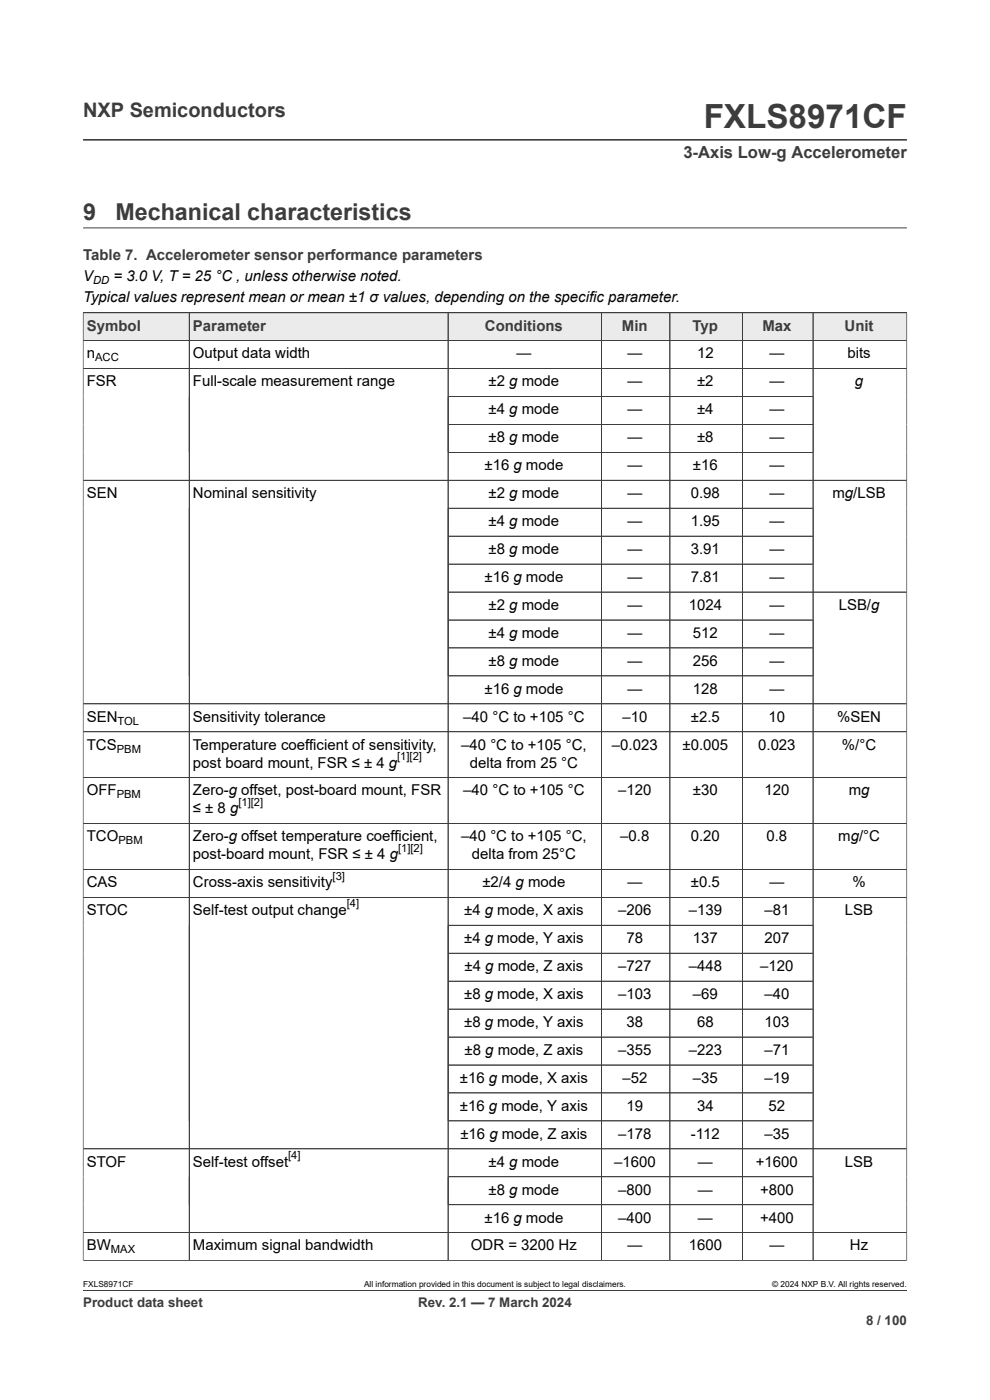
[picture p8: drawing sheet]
<svg xmlns="http://www.w3.org/2000/svg" width="210mm" height="297mm" viewBox="0 0 210 297" stroke-linecap="round" stroke-linejoin="round" font-family="sans-serif">
<defs><g id="words">
<text font-size="7.1" fill="#3c3c3c" x="149.3" y="27.2">FXLS8971CF</text>
<g font-size="4.9" fill="#3c3c3c">
<text x="17.6" y="46.6">9</text>
<text x="24.5" y="46.6">Mechanical characteristics</text>
</g>
<text font-size="4.2" fill="#3c3c3c" x="17.6" y="24.8">NXP Semiconductors</text>
<text font-size="3.5" fill="#3c3c3c" x="145" y="33.5">3-Axis Low-g Accelerometer</text>
<g font-size="3.2">
<text x="17.6" y="59.7">V</text>
<text x="24.1" y="59.7">= 3.0 V, T = 25 °C , unless otherwise noted.</text>
<text x="17.6" y="64.1">Typical values represent mean or mean ±1 σ values, depending on the specific parameter.</text>
<text x="18.4" y="76">n</text>
<text x="40.9" y="76">Output data width</text>
<text x="109.6" y="76">—</text>
<text x="133.1" y="76">—</text>
<text x="147.9" y="76">12</text>
<text x="163.2" y="76">—</text>
<text x="179.8" y="76">bits</text>
<text x="18.4" y="82">FSR</text>
<text x="40.9" y="82">Full-scale measurement range</text>
<text x="103.7" y="82">±2 g mode</text>
<text x="133.1" y="82">—</text>
<text x="147.9" y="82">±2</text>
<text x="163.2" y="82">—</text>
<text x="181.3" y="82">g</text>
<text x="103.7" y="87.9">±4 g mode</text>
<text x="133.1" y="87.9">—</text>
<text x="147.9" y="87.9">±4</text>
<text x="163.2" y="87.9">—</text>
<text x="103.7" y="93.8">±8 g mode</text>
<text x="133.1" y="93.8">—</text>
<text x="147.9" y="93.8">±8</text>
<text x="163.2" y="93.8">—</text>
<text x="102.8" y="99.8">±16 g mode</text>
<text x="133.1" y="99.8">—</text>
<text x="147" y="99.8">±16</text>
<text x="163.2" y="99.8">—</text>
<text x="18.4" y="105.7">SEN</text>
<text x="40.9" y="105.7">Nominal sensitivity</text>
<text x="103.7" y="105.7">±2 g mode</text>
<text x="133.1" y="105.7">—</text>
<text x="146.5" y="105.7">0.98</text>
<text x="163.2" y="105.7">—</text>
<text x="176.6" y="105.7">mg/LSB</text>
<text x="103.7" y="111.6">±4 g mode</text>
<text x="133.1" y="111.6">—</text>
<text x="146.5" y="111.6">1.95</text>
<text x="163.2" y="111.6">—</text>
<text x="103.7" y="117.5">±8 g mode</text>
<text x="133.1" y="117.5">—</text>
<text x="146.5" y="117.5">3.91</text>
<text x="163.2" y="117.5">—</text>
<text x="102.8" y="123.5">±16 g mode</text>
<text x="133.1" y="123.5">—</text>
<text x="146.5" y="123.5">7.81</text>
<text x="163.2" y="123.5">—</text>
<text x="103.7" y="129.4">±2 g mode</text>
<text x="133.1" y="129.4">—</text>
<text x="146.1" y="129.4">1024</text>
<text x="163.2" y="129.4">—</text>
<text x="177.9" y="129.4">LSB/g</text>
<text x="103.7" y="135.3">±4 g mode</text>
<text x="133.1" y="135.3">—</text>
<text x="147" y="135.3">512</text>
<text x="163.2" y="135.3">—</text>
<text x="103.7" y="141.2">±8 g mode</text>
<text x="133.1" y="141.2">—</text>
<text x="147" y="141.2">256</text>
<text x="163.2" y="141.2">—</text>
<text x="102.8" y="147.2">±16 g mode</text>
<text x="133.1" y="147.2">—</text>
<text x="147" y="147.2">128</text>
<text x="163.2" y="147.2">—</text>
<text x="18.4" y="153.1">SEN</text>
<text x="40.9" y="153.1">Sensitivity tolerance</text>
<text x="98.3" y="153.1">–40 °C to +105 °C</text>
<text x="132" y="153.1">–10</text>
<text x="146.6" y="153.1">±2.5</text>
<text x="163" y="153.1">10</text>
<text x="177.6" y="153.1">%SEN</text>
<text x="18.4" y="159">TCS</text>
<text x="40.9" y="159">Temperature coefficient of sensitivity,</text>
<text x="97.8" y="159">–40 °C to +105 °C,</text>
<text x="129.8" y="159">–0.023</text>
<text x="144.8" y="159">±0.005</text>
<text x="160.8" y="159">0.023</text>
<text x="178.6" y="159">%/°C</text>
<text x="40.9" y="162.8">post board mount, FSR ≤ ± 4 g</text>
<text x="99.7" y="162.8">delta from 25 °C</text>
<text x="18.4" y="168.8">OFF</text>
<text x="40.9" y="168.8">Zero-g offset, post-board mount, FSR</text>
<text x="40.9" y="172.6">≤ ± 8 g</text>
<text x="98.3" y="168.8">–40 °C to +105 °C</text>
<text x="131.1" y="168.8">–120</text>
<text x="147" y="168.8">±30</text>
<text x="162.2" y="168.8">120</text>
<text x="180" y="168.8">mg</text>
<text x="18.4" y="178.5">TCO</text>
<text x="40.9" y="178.5">Zero-g offset temperature coefficient,</text>
<text x="97.8" y="178.5">–40 °C to +105 °C,</text>
<text x="131.6" y="178.5">–0.8</text>
<text x="146.5" y="178.5">0.20</text>
<text x="162.6" y="178.5">0.8</text>
<text x="177.8" y="178.5">mg/°C</text>
<text x="40.9" y="182.3">post-board mount, FSR ≤ ± 4 g</text>
<text x="100.1" y="182.3">delta from 25°C</text>
<text x="18.4" y="188.2">CAS</text>
<text x="40.9" y="188.2">Cross-axis sensitivity</text>
<text x="102.3" y="188.2">±2/4 g mode</text>
<text x="133.1" y="188.2">—</text>
<text x="146.6" y="188.2">±0.5</text>
<text x="163.2" y="188.2">—</text>
<text x="180.8" y="188.2">%</text>
<text x="18.4" y="194.2">STOC</text>
<text x="40.9" y="194.2">Self-test output change</text>
<text x="98.5" y="194.2">±4 g mode, X axis</text>
<text x="131.1" y="194.2">–206</text>
<text x="146.1" y="194.2">–139</text>
<text x="162.2" y="194.2">–81</text>
<text x="179.2" y="194.2">LSB</text>
<text x="98.5" y="200.1">±4 g mode, Y axis</text>
<text x="132.9" y="200.1">78</text>
<text x="147" y="200.1">137</text>
<text x="162.2" y="200.1">207</text>
<text x="98.5" y="206">±4 g mode, Z axis</text>
<text x="131.1" y="206">–727</text>
<text x="146.1" y="206">–448</text>
<text x="161.3" y="206">–120</text>
<text x="98.5" y="211.9">±8 g mode, X axis</text>
<text x="131.1" y="211.9">–103</text>
<text x="147" y="211.9">–69</text>
<text x="162.2" y="211.9">–40</text>
<text x="98.5" y="217.9">±8 g mode, Y axis</text>
<text x="132.9" y="217.9">38</text>
<text x="147.9" y="217.9">68</text>
<text x="162.2" y="217.9">103</text>
<text x="98.5" y="223.8">±8 g mode, Z axis</text>
<text x="131.1" y="223.8">–355</text>
<text x="146.1" y="223.8">–223</text>
<text x="162.2" y="223.8">–71</text>
<text x="97.6" y="229.7">±16 g mode, X axis</text>
<text x="132" y="229.7">–52</text>
<text x="147" y="229.7">–35</text>
<text x="162.2" y="229.7">–19</text>
<text x="97.6" y="235.6">±16 g mode, Y axis</text>
<text x="132.9" y="235.6">19</text>
<text x="147.9" y="235.6">34</text>
<text x="163" y="235.6">52</text>
<text x="97.7" y="241.6">±16 g mode, Z axis</text>
<text x="131.1" y="241.6">–178</text>
<text x="146.6" y="241.6">-112</text>
<text x="162.2" y="241.6">–35</text>
<text x="18.4" y="247.5">STOF</text>
<text x="40.9" y="247.5">Self-test offset</text>
<text x="103.7" y="247.5">±4 g mode</text>
<text x="130.3" y="247.5">–1600</text>
<text x="148" y="247.5">—</text>
<text x="160.3" y="247.5">+1600</text>
<text x="179.2" y="247.5">LSB</text>
<text x="103.7" y="253.4">±8 g mode</text>
<text x="131.1" y="253.4">–800</text>
<text x="148" y="253.4">—</text>
<text x="161.2" y="253.4">+800</text>
<text x="102.8" y="259.4">±16 g mode</text>
<text x="131.1" y="259.4">–400</text>
<text x="148" y="259.4">—</text>
<text x="161.2" y="259.4">+400</text>
<text x="18.4" y="265.3">BW</text>
<text x="40.9" y="265.3">Maximum signal bandwidth</text>
<text x="99.9" y="265.3">ODR = 3200 Hz</text>
<text x="133.1" y="265.3">—</text>
<text x="146.1" y="265.3">1600</text>
<text x="163.2" y="265.3">—</text>
<text x="180.3" y="265.3">Hz</text>
</g>
<g font-size="3.2" fill="#3c3c3c">
<text x="17.6" y="55.2">Table 7. Accelerometer sensor performance parameters</text>
<text x="18.4" y="70.1">Symbol</text>
<text x="40.9" y="70.1">Parameter</text>
<text x="102.9" y="70.1">Conditions</text>
<text x="131.9" y="70.1">Min</text>
<text x="146.9" y="70.1">Typ</text>
<text x="161.7" y="70.1">Max</text>
<text x="179.1" y="70.1">Unit</text>
</g>
<g font-size="2.8" fill="#3c3c3c">
<text x="17.6" y="277.3">Product data sheet</text>
<text x="88.7" y="277.3">Rev. 2.1 — 7 March 2024</text>
<text x="183.7" y="281">8 / 100</text>
</g>
<g font-size="2.4">
<text x="19.8" y="60.3">DD</text>
<text x="20.2" y="76.7">ACC</text>
<text x="24.9" y="153.7">TOL</text>
<text x="24.8" y="159.6">PBM</text>
<text x="84.3" y="161.2">[1][2]</text>
<text x="24.8" y="169.4">PBM</text>
<text x="50.6" y="170.9">[1][2]</text>
<text x="25.1" y="179.1">PBM</text>
<text x="84.4" y="180.7">[1][2]</text>
<text x="70.6" y="186.6">[3]</text>
<text x="73.6" y="192.5">[4]</text>
<text x="61.1" y="245.9">[4]</text>
<text x="23.5" y="265.9">MAX</text>
</g>
<g font-size="1.8">
<text x="17.6" y="273.1">FXLS8971CF</text>
<text x="77.2" y="273.1">All information provided in this document is subject to legal disclaimers.</text>
<text x="163.8" y="273.1">© 2024 NXP B.V. All rights reserved.</text>
</g>
</g></defs>
<path d="M17.6 29.7h174.8M17.6 48.3h174.8M17.6 66.3h174.8" fill="none" stroke="#3c3c3c" stroke-width=".21"/>
<path d="M17.7 66.4h22.4v5.8h-22.4z" fill="#ebebeb"/>
<path d="M17.6 66.3h22.5v6h-22.5z" fill="none" stroke="#3c3c3c" stroke-width=".21"/>
<path d="M40.2 66.4h54.8v5.8h-54.8z" fill="#ebebeb"/>
<path d="M40.1 66.3h54.9v6h-54.9z" fill="none" stroke="#3c3c3c" stroke-width=".21"/>
<path d="M95.1 66.4h32.4v5.8h-32.4z" fill="#ebebeb"/>
<path d="M95 66.3h32.6v6h-32.6z" fill="none" stroke="#3c3c3c" stroke-width=".21"/>
<path d="M127.7 66.4h14.3v5.8h-14.3z" fill="#ebebeb"/>
<path d="M127.6 66.3h14.5v6h-14.5z" fill="none" stroke="#3c3c3c" stroke-width=".21"/>
<path d="M142.2 66.4h15.2v5.8h-15.2z" fill="#ebebeb"/>
<path d="M142.1 66.3h15.4v6h-15.4z" fill="none" stroke="#3c3c3c" stroke-width=".21"/>
<path d="M157.6 66.4h14.8v5.8h-14.8z" fill="#ebebeb"/>
<path d="M157.5 66.3h15v6h-15z" fill="none" stroke="#3c3c3c" stroke-width=".21"/>
<path d="M172.5 66.4h19.8v5.8h-19.8z" fill="#ebebeb"/>
<g fill="none" stroke="#3c3c3c" stroke-width=".21">
<path d="M17.6 66.3h174.8v201.2M17.6 72.3h174.8M17.6 78.2h174.8M17.6 66.4v201.1M40.1 66.4v201M95 66.4v201M127.6 66.4v201M142.1 66.4v201M157.5 66.4v201M172.5 66.3v201.1M95 84.1h77.5M95 96h77.5"/>
<path d="M172.5 90h-77.5M17.6 101.9h174.8M95 107.8h77.5M95 113.7h77.5M172.5 119.7h-77.5M95 131.5h77.5M95 137.5h77.5M192.4 125.6h-97.4M172.5 143.4h-77.5M192.4 149.3h-174.8M192.4 155.2h-174.8M17.6 165h174.8"/>
<path d="M192.4 174.7h-174.8M17.6 190.4h174.8M172.5 196.3h-77.5M192.4 184.4h-174.8M95 202.2h77.5M95 214.1h77.5M172.5 208.2h-77.5M95 220h77.5M95 225.9h77.5M95 237.8h77.5M172.5 231.9h-77.5M17.6 243.7h174.8"/>
<path d="M95 249.6h77.5M95 255.6h77.5M17.6 267.4h174.8M17.6 273.8h174.8M192.4 261.5h-174.8"/>
</g>
<use href="#words"/>
</svg>
